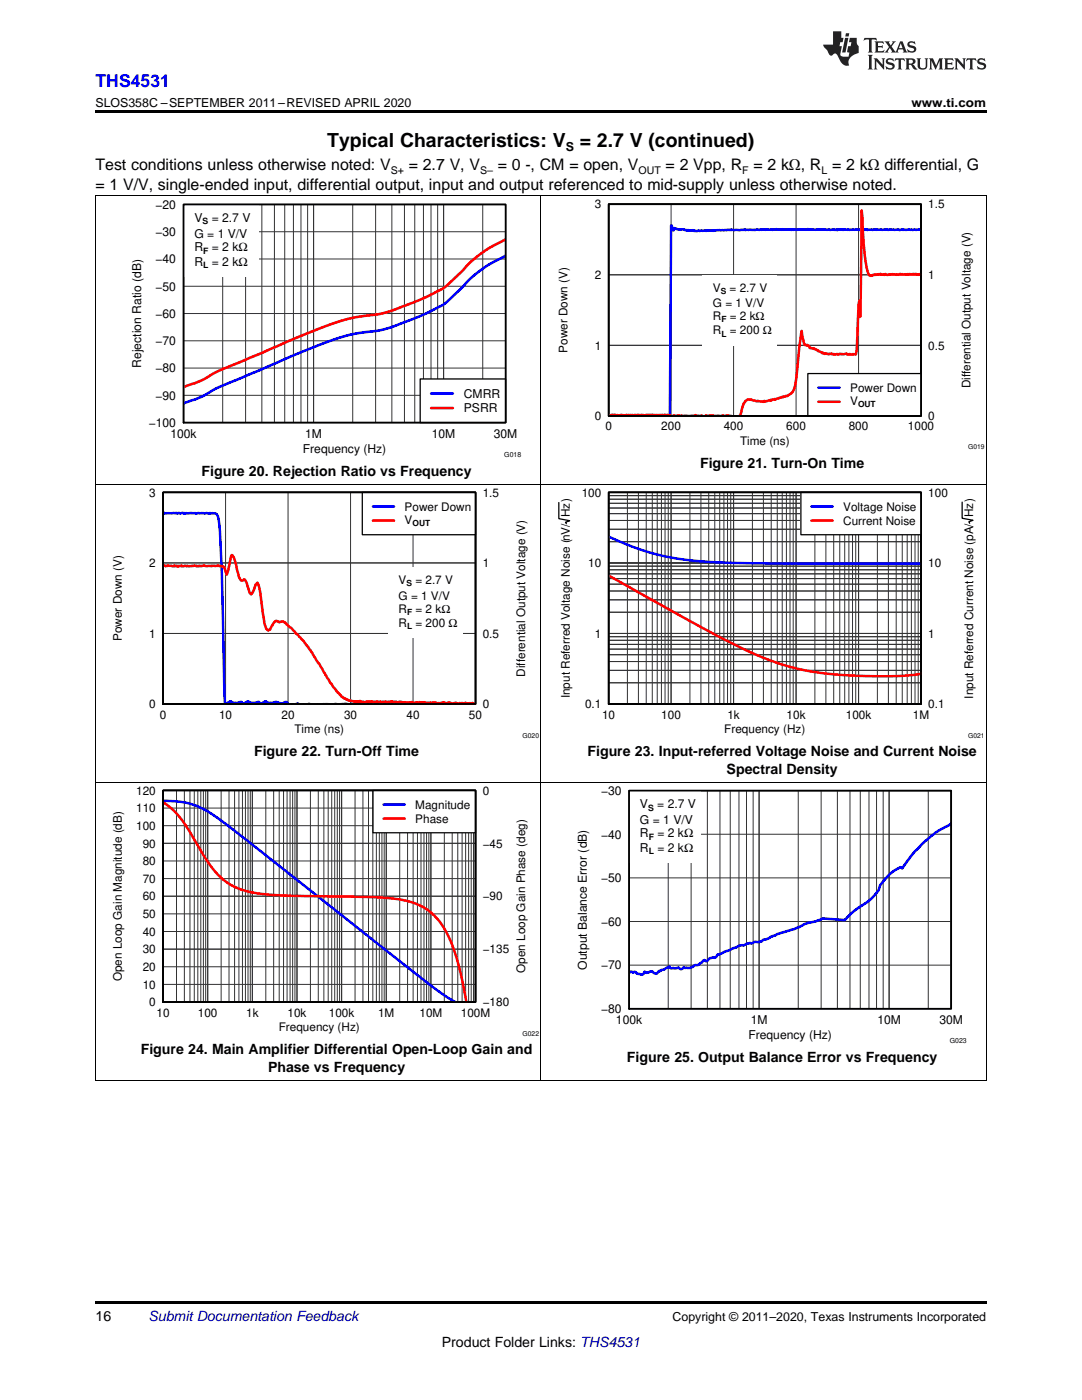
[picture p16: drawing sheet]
<svg xmlns="http://www.w3.org/2000/svg" width="216mm" height="279mm" viewBox="0 0 216 279" stroke-linecap="round" stroke-linejoin="round" font-family="sans-serif">
<defs><g id="words">
<g font-size="3.9">
<text x="65.3" y="29.3">Typical Characteristics: V</text>
<text x="115.7" y="29.3">= 2.7 V (continued)</text>
</g>
<text font-size="3.5" fill="#00f" x="19" y="17.3">THS4531</text>
<g font-size="3.2">
<text x="19" y="34">Test conditions unless otherwise noted: V</text>
<text x="81.6" y="34">= 2.7 V, V</text>
<text x="99.3" y="34">= 0 -, CM = open, V</text>
<text x="132.8" y="34">= 2 Vpp, R = 2 kΩ, R = 2 kΩ differential, G</text>
<text x="19" y="37.9">= 1 V/V, single-ended input, differential output, input and output referenced to mid-supply unless otherwise noted.</text>
</g>
<g font-size="2.8">
<text x="40.2" y="94.9">Figure 20. Rejection Ratio vs Frequency</text>
<text x="139.7" y="93.3">Figure 21. Turn-On Time</text>
<text x="50.7" y="150.8">Figure 22. Turn-Off Time</text>
<text x="117.2" y="150.8">Figure 23. Input-referred Voltage Noise and Current Noise</text>
<text x="145" y="154.4">Spectral Density</text>
<text x="28.1" y="210.3">Figure 24. Main Amplifier Differential Open-Loop Gain and</text>
<text x="53.5" y="213.9">Phase vs Frequency</text>
<text x="125.1" y="211.9">Figure 25. Output Balance Error vs Frequency</text>
<text x="19" y="263.6">16</text>
<text x="88.2" y="268.9">Product Folder Links: THS4531</text>
</g>
<text font-size="2.8" fill="#0000c8" x="29.6" y="263.6">Submit Documentation Feedback</text>
<g font-size="2.5">
<text x="19" y="21.4">SLOS358C –SEPTEMBER 2011–REVISED APRIL 2020</text>
<text x="181.9" y="21.4">www.ti.com</text>
<text x="112.9" y="30.1">S</text>
<text x="134.2" y="263.6">Copyright © 2011–2020, Texas Instruments Incorporated</text>
</g>
<g font-size="2.4">
<text x="31" y="41.7">−20</text>
<text x="31" y="47.1">−30</text>
<text x="38.8" y="44.3">V</text>
<text x="38.8" y="47.5">G = 1 V/V</text>
<text x="42.2" y="44.3">= 2.7 V</text>
<text x="31" y="52.6">−40</text>
<text x="38.8" y="50.2">R</text>
<text x="38.8" y="53.1">R</text>
<text x="42.3" y="50.2">= 2 kΩ</text>
<text x="42.3" y="53.1">= 2 kΩ</text>
<text x="31" y="58">−50</text>
<text x="31" y="63.4">−60</text>
<text x="31" y="68.9">−70</text>
<text x="28.2" y="73.4" transform="rotate(-90 28.2 73.4)">Rejection Ratio (dB)</text>
<text x="31" y="74.3">−80</text>
<text x="31" y="79.8">−90</text>
<text x="92.6" y="79.4">CMRR</text>
<text x="92.6" y="82.3">PSRR</text>
<text x="29.7" y="85.2">−100</text>
<text x="34" y="87.3">100k</text>
<text x="60.9" y="87.3">1M</text>
<text x="86.2" y="87.3">10M</text>
<text x="98.5" y="87.3">30M</text>
<text x="60.4" y="90.3">Frequency (Hz)</text>
<text x="119.9" y="158.7">−30</text>
<text x="127.7" y="161.3">V</text>
<text x="131.1" y="161.3">= 2.7 V</text>
<text x="119.9" y="167.4">−40</text>
<text x="127.7" y="164.5">G = 1 V/V</text>
<text x="127.7" y="167.1">R</text>
<text x="131.2" y="167.1">= 2 kΩ</text>
<text x="127.7" y="170">R</text>
<text x="131.2" y="170">= 2 kΩ</text>
<text x="119.9" y="176.1">−50</text>
<text x="119.9" y="184.8">−60</text>
<text x="117.1" y="193.5" transform="rotate(-90 117.1 193.5)">Output Balance Error (dB)</text>
<text x="119.9" y="193.5">−70</text>
<text x="119.9" y="202.2">−80</text>
<text x="122.9" y="204.3">100k</text>
<text x="149.3" y="207.3">Frequency (Hz)</text>
<text x="149.8" y="204.3">1M</text>
<text x="175.1" y="204.3">10M</text>
<text x="187.4" y="204.3">30M</text>
</g>
<g font-size="2.3">
<text x="118.7" y="41.6">3</text>
<text x="185.2" y="41.6">1.5</text>
<text x="118.7" y="55.7">2</text>
<text x="142.3" y="58.3">V</text>
<text x="145.6" y="58.3">= 2.7 V</text>
<text x="185.2" y="55.7">1</text>
<text x="142.3" y="61.3">G = 1 V/V</text>
<text x="142.3" y="63.9">R</text>
<text x="145.6" y="63.9">= 2 kΩ</text>
<text x="113.2" y="70.4" transform="rotate(-90 113.2 70.4)">Power Down (V)</text>
<text x="118.7" y="69.8">1</text>
<text x="142.3" y="66.7">R</text>
<text x="145.6" y="66.7">= 200 Ω</text>
<text x="185.2" y="69.8">0.5</text>
<text x="193.7" y="77.5" transform="rotate(-90 193.7 77.5)">Differential Output Voltage (V)</text>
<text x="118.7" y="83.8">0</text>
<text x="169.6" y="78.2">Power Down</text>
<text x="169.6" y="80.8">V</text>
<text x="185.2" y="83.8">0</text>
<text x="120.8" y="85.9">0</text>
<text x="132" y="85.9">200</text>
<text x="144.4" y="85.9">400</text>
<text x="147.7" y="88.8">Time (ns)</text>
<text x="156.9" y="85.9">600</text>
<text x="169.4" y="85.9">800</text>
<text x="181.2" y="85.9">1000</text>
<text x="29.8" y="99.1">3</text>
<text x="80.7" y="101.9">Power Down</text>
<text x="96.3" y="99.1">1.5</text>
<text x="116.1" y="99.1">100</text>
<text x="168.3" y="101.9">Voltage Noise</text>
<text x="185.2" y="99.1">100</text>
<text x="80.7" y="104.5">V</text>
<text x="168.3" y="104.7">Current Noise</text>
<text x="29.8" y="113.2">2</text>
<text x="96.3" y="113.2">1</text>
<text x="117.4" y="113.2">10</text>
<text x="185.2" y="113.2">10</text>
<text x="79.5" y="119.7">G = 1 V/V</text>
<text x="79.5" y="116.6">V</text>
<text x="82.9" y="116.6">= 2.7 V</text>
<text x="79.5" y="125.1">R</text>
<text x="79.5" y="122.3">R</text>
<text x="82.9" y="125.1">= 200 Ω</text>
<text x="82.9" y="122.3">= 2 kΩ</text>
<text x="24.3" y="127.9" transform="rotate(-90 24.3 127.9)">Power Down (V)</text>
<text x="29.8" y="127.3">1</text>
<text x="96.3" y="127.3">0.5</text>
<text x="118.7" y="127.3">1</text>
<text x="185.2" y="127.3">1</text>
<text x="104.8" y="135" transform="rotate(-90 104.8 135)">Differential Output Voltage (V)</text>
<text x="29.8" y="141.3">0</text>
<text x="31.9" y="143.4">0</text>
<text x="43.7" y="143.4">10</text>
<text x="56.2" y="143.4">20</text>
<text x="68.6" y="143.4">30</text>
<text x="81.1" y="143.4">40</text>
<text x="93.6" y="143.4">50</text>
<text x="96.3" y="141.3">0</text>
<text x="113.7" y="139.4" transform="rotate(-90 113.7 139.4)">Input Referred Voltage Noise (nV/ Hz)</text>
<text x="116.7" y="141.3">0.1</text>
<text x="120.1" y="143.4">10</text>
<text x="132" y="143.4">100</text>
<text x="145.1" y="143.4">1k</text>
<text x="157" y="143.4">10k</text>
<text x="168.8" y="143.4">100k</text>
<text x="182.2" y="143.4">1M</text>
<text x="185.2" y="141.3">0.1</text>
<text x="194.2" y="139.5" transform="rotate(-90 194.2 139.5)">Input Referred Current Noise (pA/ Hz)</text>
<text x="58.8" y="146.3">Time (ns)</text>
<text x="144.5" y="146.3">Frequency (Hz)</text>
<text x="27.2" y="158.6">120</text>
<text x="82.9" y="161.4">Magnitude</text>
<text x="96.3" y="158.6">0</text>
<text x="27.2" y="165.6">100</text>
<text x="27.2" y="162.1">110</text>
<text x="82.9" y="164.2">Phase</text>
<text x="28.5" y="172.7">80</text>
<text x="28.5" y="169.1">90</text>
<text x="96.3" y="169.1">−45</text>
<text x="28.5" y="179.7">60</text>
<text x="28.5" y="176.2">70</text>
<text x="96.3" y="179.7">−90</text>
<text x="28.5" y="183.2">50</text>
<text x="28.5" y="190.3">30</text>
<text x="28.5" y="186.7">40</text>
<text x="96.3" y="190.3">−135</text>
<text x="24.3" y="195.8" transform="rotate(-90 24.3 195.8)">Open Loop Gain Magnitude (dB)</text>
<text x="28.5" y="197.3">10</text>
<text x="28.5" y="193.8">20</text>
<text x="104.8" y="194.2" transform="rotate(-90 104.8 194.2)">Open Loop Gain Phase (deg)</text>
<text x="29.8" y="200.8">0</text>
<text x="31.2" y="202.9">10</text>
<text x="39.5" y="202.9">100</text>
<text x="49.1" y="202.9">1k</text>
<text x="57.4" y="202.9">10k</text>
<text x="65.6" y="202.9">100k</text>
<text x="75.4" y="202.9">1M</text>
<text x="83.7" y="202.9">10M</text>
<text x="92" y="202.9">100M</text>
<text x="96.3" y="200.8">−180</text>
<text x="55.6" y="205.8">Frequency (Hz)</text>
</g>
<g font-size="2.1">
<text x="78" y="34.6">S+</text>
<text x="95.8" y="34.6">S–</text>
<text x="127.4" y="34.6">OUT</text>
<text x="148.1" y="34.6">F</text>
<text x="163.9" y="34.6">L</text>
</g>
<g font-size="1.7">
<text x="40.4" y="44.8">S</text>
<text x="40.5" y="50.6">F</text>
<text x="40.5" y="53.5">L</text>
<text x="143.8" y="58.7">S</text>
<text x="144" y="64.3">F</text>
<text x="144" y="67.2">L</text>
<text x="171.2" y="81.2">OUT</text>
<text x="82.3" y="104.9">OUT</text>
<text x="81.1" y="117">S</text>
<text x="81.2" y="125.5">L</text>
<text x="81.2" y="122.7">F</text>
<text x="129.3" y="161.8">S</text>
<text x="129.4" y="167.6">F</text>
<text x="129.4" y="170.5">L</text>
</g>
<g font-size="1.4">
<text x="100.6" y="91.2">G018</text>
<text x="189.5" y="208.2">G023</text>
</g>
<g font-size="1.3">
<text x="193.2" y="89.7">G019</text>
<text x="104.3" y="147.2">G020</text>
<text x="193.2" y="147.2">G021</text>
<text x="104.3" y="206.7">G022</text>
</g>
</g></defs>
<path d="M19 259.7h177.8v.5h-177.8z" fill="#000"/>
<path d="M19.1 156.1v59.5M107.9 156.1v59.5M196.8 156.1v59.5M19 215.6h177.8" fill="none" stroke="#000" stroke-width=".2"/>
<path d="M125.5 157.8h64.3v43.5h-64.3z" fill="none" stroke="#000" stroke-width=".26"/>
<g fill="none" stroke="#333" stroke-width=".2">
<path d="M125.5 157.8h64.3v43.5h-64.3zM133.3 157.8v43.5M137.9 157.8v43.5M141.1 157.8v43.5M143.7 157.8v43.5M145.7 157.8v43.5M147.5 157.8v43.5M149 157.8v43.5M150.3 157.8v43.5M151.5 157.8v43.5M159.3 157.8v43.5M163.8 157.8v43.5"/>
<path d="M167.1 157.8v43.5M169.6 157.8v43.5M171.7 157.8v43.5M173.4 157.8v43.5M174.9 157.8v43.5M176.2 157.8v43.5M177.4 157.8v43.5M185.2 157.8v43.5M125.5 175.2h64.3M125.5 166.5h64.3M125.5 192.6h64.3M125.5 183.9h64.3"/>
</g>
<path d="M189.8 164.3l-.2 .2a24.8 24.8 0 0 0-9.6 8.8l-.2-.2a9.3 9.3 0 0 0-4.2 3.6 4.2 4.2 0 0 1-1.3 2.2l-1 1a18.2 18.2 0 0 0-4.7 3.7l-4.4-.3-1.3 .5-2.3 .6a19.5 19.5 0 0 1-5 1.9l-1.8 .7-1 .5-.6 .1-.2 .3-.8 .1a1.31 1.31 0 0 0-1.3 .3l-.2-.1-.8 .2a.96 .96 0 0 1-1.1 .3l-4.6 1.8-.6 .7-.5-.1a1.13 1.13 0 0 0-1 .7h-.3l-.2-.2-.8 .6a.9 .9 0 0 1-1 .4l-.3 .1a2.11 2.11 0 0 1-2.1 .3l-.5 .4-.5-.3-1.6 .2-.2-.4-1.1 .6-1 .3-.3 .3a.68 .68 0 0 1-1-.2l-.3-.1-1 .4-.3-.3-.2 .5-.3 .1-.8-.1-.7-.5-.3 .2-.3-.2h-.2l-.3 .3" fill="none" stroke="#00f" stroke-width=".52"/>
<path d="M125.5 157.8h14.3v14.5h-14.3z" fill="#fff"/>
<path d="M125.5 157.8h64.3v43.5h-64.3z" fill="none" stroke="#000" stroke-width=".35"/>
<path d="M32.5 157.7h62.4v42.3h-62.4z" fill="none" stroke="#000" stroke-width=".25"/>
<g fill="none" stroke="#333" stroke-width=".2">
<path d="M32.5 157.7h62.4v42.3h-62.4zM35.2 157.7v42.3M36.8 157.7v42.3M37.9 157.7v42.3M38.8 157.7v42.3M39.5 157.7v42.3M40.1 157.7v42.3M40.6 157.7v42.3M41 157.7v42.3M41.4 157.7v42.3M44.1 157.7v42.3M45.7 157.7v42.3"/>
<path d="M46.8 157.7v42.3M47.7 157.7v42.3M48.4 157.7v42.3M49 157.7v42.3M49.5 157.7v42.3M49.9 157.7v42.3M50.4 157.7v42.3M53 157.7v42.3M54.6 157.7v42.3M55.7 157.7v42.3M56.6 157.7v42.3M57.3 157.7v42.3"/>
<path d="M57.9 157.7v42.3M58.4 157.7v42.3M58.9 157.7v42.3M59.3 157.7v42.3M61.9 157.7v42.3M63.5 157.7v42.3M64.6 157.7v42.3M65.5 157.7v42.3M66.2 157.7v42.3M66.8 157.7v42.3M67.3 157.7v42.3M67.8 157.7v42.3"/>
<path d="M68.2 157.7v42.3M70.8 157.7v42.3M72.4 157.7v42.3M73.5 157.7v42.3M74.4 157.7v42.3M75.1 157.7v42.3M75.7 157.7v42.3M76.2 157.7v42.3M76.7 157.7v42.3M77.1 157.7v42.3M79.8 157.7v42.3M81.3 157.7v42.3"/>
<path d="M82.4 157.7v42.3M83.3 157.7v42.3M84 157.7v42.3M84.6 157.7v42.3M85.1 157.7v42.3M85.6 157.7v42.3M86 157.7v42.3M88.7 157.7v42.3M90.2 157.7v42.3M91.3 157.7v42.3M92.2 157.7v42.3M92.9 157.7v42.3"/>
<path d="M93.5 157.7v42.3M94 157.7v42.3M94.5 157.7v42.3M32.5 178.9h62.4M32.5 175.3h62.4M32.5 171.8h62.4M32.5 168.3h62.4M32.5 164.8h62.4M32.5 161.3h62.4M32.5 196.5h62.4M32.5 192.9h62.4M32.5 189.4h62.4"/>
<path d="M32.5 185.9h62.4M32.5 182.4h62.4"/>
</g>
<path d="M32.5 159.8l2.7 .1 2.2 .4a20.9 20.9 0 0 1 8.1 4.5l39.1 30.9 3.8 2.8 2.6 1.5" fill="none" stroke="#00f" stroke-width=".5"/>
<path d="M32.5 160.1a17.5 17.5 0 0 1 6.1 7.1l.8 1.5a20.6 20.6 0 0 0 6.1 7.5 20 20 0 0 0 10 2.5l19.1 .4 4 .2 2.7 .5a11.5 11.5 0 0 1 8.2 7.2 50.7 50.7 0 0 1 3.6 13" fill="none" stroke="#f00" stroke-width=".5"/>
<path d="M74.4 157.7h20.5v8.5h-20.5z" fill="#fff"/>
<path d="M32.5 98.3h62.4v42.2h-62.4zM74.4 157.7h20.5v8.5h-20.5z" fill="none" stroke="#000" stroke-width=".25"/>
<path d="M32.5 102.4l2.7-.1 .7 .2 .5-.2 .4 .2 .1-.1h1.1l1.1 .1 .5-.1 2.9 .1a.79 .79 0 0 1 1 .7l.1 .5a350.2 350.2 0 0 1 1 27.4l.3 9.4 1.1-.5a2.77 2.77 0 0 0 2.1 .1l.3 .4 1.1-.5a2.76 2.76 0 0 0 2.1 .1l.3 .4 1.1-.5a2.77 2.77 0 0 0 2.1 .1l.5 .1a1.14 1.14 0 0 0 1.4-.1h.1l.5 .5M59 140.6l.5-.2 .2 .2M61.5 140.6h.4M64.4 140.6h.9M65.4 140.6h.1M66.7 140.6h.4M67.4 140.6h.1M67.9 140.6h1.6M69.7 140.6h.2M94.8 140.5l-2.7-.1-.5 .1-.8-.1-.4 .1-1-.1-.4 .1-.6-.1h-1.5l-.1 .1-3.5-.1-1.9 .1-.4-.1-.1 .1-1.5-.1-.1 .1h-4.1l-.3-.1-1.3 .1-.3-.1-1 .1-.1-.1-.3 .1-1.7-.1-.2 .2M76.5 160.6h4.3" fill="none" stroke="#00f" stroke-width=".5"/>
<path d="M32.5 112.9l.3-.1 .2 .2 .5-.1 .9 .1 .3-.1 .1 .1 .1-.1 .3 .1 .1-.1 .1 .2 .9-.2 .4 .1 .2-.1 .8 .1 1.1-.1 .6 .1 1.4-.1 .3 .1 2.9-.1a1.01 1.01 0 0 1 1 1.2l.3 .6 1-3.9a4.4 4.4 0 0 1 1 2.7l.5 1.8a.55 .55 0 0 0 .3 .5 .55 .55 0 0 0 .7-.2 4.9 4.9 0 0 1 .9 2.5l.4 .5 .5-.8 .4-1.1 .4-.4 .1 .2a30.9 30.9 0 0 1 1 6.2l.4 2 .2 .7 .4 .4a2.12 2.12 0 0 0 1-1.3l.2-.3a.59 .59 0 0 1 1 0l.3-.1a1.03 1.03 0 0 1 1.2 .5l.9 .7 .9 1.1 .5 .3 2 2.4 2 3.2 .2 .2 2.1 3.7 1.7 2.1 1.2 1.1h.2l.3 .3 .1-.1 .3 .2h.3l.9 .3 .6-.2 .3 .2 .1-.2 .1 .2 .3-.1 .5 .2 .5-.1 .1-.1 .5 .1 .4-.1 .2 .1 1.5-.1 .3 .2 .7-.2 .3 .2 .2-.2 .8 .1 .1-.1 .3 .1 .5-.1 .3 .2 .5-.2 .5 .2 1.8-.1 .1 .2h.5l.9-.2 .8 .2 .2-.2 .1 .3 .1-.2 .8 .1 .7-.1 1.4 .2 .6-.2 .1 .1 .2-.1 .1 .1h.3a.87 .87 0 0 1 1 .1h.7l.1-.2a3.2 3.2 0 0 0 2 0l.1 .3 .4-.2 .6 .1 .3-.1 .1 .1h.4M76.5 163.4h4.3" fill="none" stroke="#f00" stroke-width=".5"/>
<path d="M32.5 157.7h62.4v42.3h-62.4z" fill="none" stroke="#000" stroke-width=".34"/>
<path d="M19.1 96.7v59.4M107.9 96.7v59.4M196.8 96.7v59.4M19 156.1h177.8" fill="none" stroke="#000" stroke-width=".2"/>
<path d="M32.5 98.3h62.4v42.2h-62.4zM45 98.3v42.2M57.5 98.3v42.2M69.9 98.3v42.2M82.4 98.3v42.2M32.5 112.3h62.4M32.5 126.4h62.4" fill="none" stroke="#333" stroke-width=".2"/>
<path d="M72.3 98.3h22.6v8.4h-22.6z" fill="#fff"/>
<path d="M72.3 98.3h22.6v8.4h-22.6z" fill="none" stroke="#000" stroke-width=".25"/>
<path d="M74.4 101.1h4.2" fill="none" stroke="#00f" stroke-width=".5"/>
<path d="M74.4 103.9h4.2" fill="none" stroke="#f00" stroke-width=".5"/>
<path d="M77.4 113.2h15v14.1h-15z" fill="#fff"/>
<path d="M32.5 98.3h62.4v42.2h-62.4z" fill="none" stroke="#000" stroke-width=".34"/>
<path d="M121.4 98.3h62.4v42.2h-62.4zM111.5 100.3v3.2l2.2 .4-.9 .3 .2 .3M192 100.2v3.2l2.2 .4-.9 .3 .2 .3" fill="none" stroke="#000" stroke-width=".25"/>
<g fill="none" stroke="#333" stroke-width=".2">
<path d="M121.4 98.3h62.4v42.2h-62.4zM121.4 99.6h62.4M121.4 98.9h62.4M125.2 98.3v42.2M127.4 98.3v42.2M128.9 98.3v42.2M130.2 98.3v42.2M131.1 98.3v42.2M132 98.3v42.2M132.7 98.3v42.2M133.3 98.3v42.2M133.9 98.3v42.2"/>
<path d="M137.7 98.3v42.2M139.9 98.3v42.2M141.4 98.3v42.2M142.6 98.3v42.2M143.6 98.3v42.2M144.4 98.3v42.2M145.2 98.3v42.2M145.8 98.3v42.2M146.4 98.3v42.2M150.1 98.3v42.2M152.3 98.3v42.2M153.9 98.3v42.2"/>
<path d="M155.1 98.3v42.2M156.1 98.3v42.2M156.9 98.3v42.2M157.6 98.3v42.2M158.3 98.3v42.2M158.8 98.3v42.2M162.6 98.3v42.2M164.8 98.3v42.2M166.4 98.3v42.2M167.6 98.3v42.2M168.6 98.3v42.2M169.4 98.3v42.2"/>
<path d="M170.1 98.3v42.2M170.7 98.3v42.2M171.3 98.3v42.2M175.1 98.3v42.2M177.3 98.3v42.2M178.8 98.3v42.2M180 98.3v42.2M181 98.3v42.2M181.9 98.3v42.2M182.6 98.3v42.2M183.2 98.3v42.2M121.4 119.7h62.4"/>
<path d="M121.4 117.9h62.4M121.4 116.6h62.4M121.4 115.5h62.4M121.4 114.5h62.4M121.4 113.7h62.4M121.4 113h62.4M121.4 112.3h62.4M121.4 108.1h62.4M121.4 105.6h62.4M121.4 103.9h62.4M121.4 102.5h62.4M121.4 101.4h62.4"/>
<path d="M121.4 100.4h62.4M121.4 136.3h62.4M121.4 133.8h62.4M121.4 132h62.4M121.4 130.7h62.4M121.4 129.5h62.4M121.4 128.6h62.4M121.4 127.8h62.4M121.4 127.1h62.4M121.4 126.4h62.4M121.4 122.2h62.4"/>
</g>
<path d="M121.4 107.1l4.7 2 4.4 1.4 4 .9 4.4 .5 10.6 .5 34.3 .1v.1" fill="none" stroke="#00f" stroke-width=".5"/>
<path d="M121.4 114.8l22.8 12.6 6.5 3.2 5.3 2 5.7 1.4 6.2 .7 9.7 .3 3.7-.2 2.5-.3" fill="none" stroke="#f00" stroke-width=".5"/>
<path d="M159.8 98.3h24v8.4h-24z" fill="#fff"/>
<path d="M159.8 98.3h24v8.4h-24z" fill="none" stroke="#000" stroke-width=".25"/>
<path d="M161.9 101.1h4.2" fill="none" stroke="#00f" stroke-width=".5"/>
<path d="M161.9 103.9h4.2" fill="none" stroke="#f00" stroke-width=".5"/>
<path d="M121.4 98.3h62.4v42.2h-62.4z" fill="none" stroke="#000" stroke-width=".34"/>
<path d="M19.1 39.2v57.5M107.9 39.2v57.5M196.8 39.2v57.5M19 96.6h177.8" fill="none" stroke="#000" stroke-width=".2"/>
<path d="M36.6 40.8h64.3v43.5h-64.3z" fill="none" stroke="#000" stroke-width=".26"/>
<g fill="none" stroke="#333" stroke-width=".2">
<path d="M36.6 40.8h64.3v43.5h-64.3zM36.6 57.1h64.3M36.6 51.7h64.3M36.6 46.2h64.3M44.4 40.8v43.5M49 40.8v43.5M52.2 40.8v43.5M54.8 40.8v43.5M56.8 40.8v43.5M58.6 40.8v43.5M60.1 40.8v43.5M61.4 40.8v43.5"/>
<path d="M62.6 40.8v43.5M70.4 40.8v43.5M74.9 40.8v43.5M78.2 40.8v43.5M80.7 40.8v43.5M82.8 40.8v43.5M84.5 40.8v43.5M86 40.8v43.5M87.3 40.8v43.5M88.5 40.8v43.5M96.3 40.8v43.5M36.6 78.9h64.3"/>
<path d="M36.6 73.5h64.3M36.6 68h64.3M36.6 62.6h64.3"/>
</g>
<path d="M100.9 51l-1.5 .8a24.1 24.1 0 0 0-7.8 6.1 14.8 14.8 0 0 1-4.9 3.8l-3.1 1.5-5.7 2.2-2.4 .6-5.1 .7-5 1.5-7.2 2.9-15.3 6.6a22.9 22.9 0 0 1-6.3 2.8" fill="none" stroke="#00f" stroke-width=".52"/>
<path d="M100.9 47.7l-1.5 .8a24.1 24.1 0 0 0-7.8 6.2 14.8 14.8 0 0 1-4.9 3.7l-2.9 1.4-5.9 2.3-2.4 .6-5.1 .7-5 1.5-7 2.8-15.5 6.7a22.7 22.7 0 0 1-6.3 2.9" fill="none" stroke="#f00" stroke-width=".52"/>
<path d="M83.8 75.6h17.1v8.7h-17.1z" fill="#fff"/>
<path d="M83.8 75.6h17.1v8.7h-17.1z" fill="none" stroke="#000" stroke-width=".26"/>
<path d="M86 78.5h4.4" fill="none" stroke="#00f" stroke-width=".52"/>
<path d="M86 81.4h4.4" fill="none" stroke="#f00" stroke-width=".52"/>
<path d="M36.6 40.8h15v14.5h-15z" fill="#fff"/>
<path d="M36.6 40.8h64.3v43.5h-64.3z" fill="none" stroke="#000" stroke-width=".35"/>
<path d="M121.4 40.8h62.4v42.2h-62.4z" fill="none" stroke="#000" stroke-width=".25"/>
<path d="M121.4 40.8h62.4v42.2h-62.4zM121.4 54.8h62.4M133.9 40.8v42.2M146.4 40.8v42.2M158.8 40.8v42.2M171.3 40.8v42.2M121.4 68.9h62.4" fill="none" stroke="#333" stroke-width=".2"/>
<path d="M183.7 45.9l-9.4-.1-1.2 .1-.7-.1-.8 .1-.8-.2-.2 .2-1.3-.1-.1 .1-.6-.2-.4 .2-.7-.1-.4 .2-.1-.2-5.7 .1-.1-.2-.4 .2-1.5-.2-.2 .2-.6-.1-.7 .1-.1-.2-1.5 .2-.1-.2-.1 .2-1.1-.2-.8 .2-2.4-.1-.2 .1-.4-.1-2.4 .1-.1-.1-1.1 .2-2.4-.2-.1 .2h-2.6l-.1 .1-1.2-.1-.2 .1-.9-.1-.4 .1-.2-.1-.4 .1h-.6l-.1-.2-.9 .1-.1-.1-.1 .1-.7-.2h-1.1l-.9-.3-.1 .5h-.1l-.3-1h-.1l-.2 37.9-.5-.1-4.8 .2-.1-.2h-1.1l-.5 .2-1.3-.2-1 .1-1.6-.1-1.4 .1" fill="none" stroke="#00f" stroke-width=".5"/>
<g fill="none" stroke="#f00" stroke-width=".5">
<path d="M183.7 54.7l-.5 .2-.4-.2-1 .1-.6-.1-.4 .1-1.3-.1-.2 .1-1.1-.1-1.1 .2-.4-.2-.3 .2-.6-.1-.1-.2-.1 .2-.3-.1-.4 .2-.7-.1-.1 .2-.7-.1a13.6 13.6 0 0 1-1-5.2l-.5-7.7-.2 21.1-.1 .2-.2-3.2-.6 10.6-.1 .1-.5-.1-.4 .1-.2-.2-.5 .2-.2-.2-2.2 .2-.7-.2-.5 .1-.2-.1a2.98 2.98 0 0 1-2-.6l-.1 .1-.1-.2-.6-.2-.2-.2-.1 .1-.6-.1-.1-.4-.4-.3-.1 .1h-.4l-.5-1.7-.1-1.2-.5 3.4a40.2 40.2 0 0 1-1.2 8.4 1.76 1.76 0 0 1-1.1 1.1l-2.1 .6-.4 .3-.1-.2-.7 .3-.2-.1-.1 .2-.9 .1-.2-.1-.3 .2-1.8-.3a1.44 1.44 0 0 0-2.2 1l-.3 1.5-.4 .6M121.4 82.8l.3 .1 1-.1 .9 .1 .3-.1 .4 .2 .8-.2 .2 .1 .3-.1 .1 .2 .1-.2 .1 .1 1.4-.1 .2 .2 .4-.2 .6 .1 1.7-.1 .7 .1 1.8-.1 .3 .1 .7-.1 .1 .2M134.2 83l.2-.1 .1 .1M134.6 83l.1-.1 .3 .1 .5-.1 .4 .1M135.9 83l.3-.1v.1M136.4 83h.2M136.7 83h.7M137.6 83h1l.2-.2 .1 .2 1.1-.1 .3 .1M140.6 83h.1M140.8 83l.1-.1 .4 .1M141.4 83l.4-.1 1.7 .1M143.6 83h.2"/>
<path d="M143.9 83l.2-.1 .5 .1M144.8 83l.3-.1 .6 .1M145.8 83h.2"/>
</g>
<path d="M161.2 74.5h22.6v8.5h-22.6z" fill="#fff"/>
<path d="M161.2 74.5h22.6v8.5h-22.6z" fill="none" stroke="#000" stroke-width=".25"/>
<path d="M163.3 77.4h4.2" fill="none" stroke="#00f" stroke-width=".5"/>
<path d="M163.3 80.2h4.2" fill="none" stroke="#f00" stroke-width=".5"/>
<path d="M140.1 54.8h15v14.1h-15z" fill="#fff"/>
<path d="M121.4 40.8h62.4v42.2h-62.4z" fill="none" stroke="#000" stroke-width=".34"/>
<path d="M19 39.1h177.8" fill="none" stroke="#000" stroke-width=".2"/>
<path d="M19 22h177.8v.5h-177.8z" fill="#000"/>
<g fill="#231f20">
<path d="M172.5 7.6l-.1 .5 .4-.2h.6v.1v2.1l-.2 .4h.9l-.2-.4v-2.1l.1-.1h.5l.5 .2-.2-.5zM174.5 8.3l.2 .3v1.5l-.2 .4h1.8l.2-.6a1.04 1.04 0 0 1-1.3 .2v-.7h.6l.3 .2v-.6l-.3 .2h-.6v-.6l.8-.1 .4 .3-.2-.5zM176.5 8.3l.9 1.1-.9 1.1h.8l-.2-.2 .4-.7 .5 .7-.2 .2h1.5l-.2-.2 .2-.4h.9l.1 .4-.2 .2h1l-.3-.3-.7-1.9h-.5l-.9 2-.8-1 .9-1h-.8l.1 .3-.4 .5-.3-.6 .1-.2zM179.7 8.6l.4 1h-.7zM181.3 8.4a.63 .63 0 0 0-.2 .7 .63 .63 0 0 0 .6 .4l.6 .2 .1 .2a.75 .75 0 0 1-.7 .4 .75 .75 0 0 1-.6-.5l.1 .7 .1-.1a1.11 1.11 0 0 0 1.5-.6 1.13 1.13 0 0 0-1.2-.8l-.1-.4a1.04 1.04 0 0 1 1.2 .2l-.2-.5-.2 .1-.4-.2zM173.2 10.9l.2 .4v2.2l-.2 .4h1l-.3-.4v-2.2l.3-.4zM174.3 11.6l.3 .4v1.5l-.3 .4h.8l-.2-.4v-1.3l1.5 1.7v-1.9l.2-.4h-.7l.2 .4v.9l-1.1-1.3zM177 11.8a.62 .62 0 0 0-.2 .7 .62 .62 0 0 0 .6 .4l.6 .1 .1 .3a.76 .76 0 0 1-.7 .3 .76 .76 0 0 1-.7-.4l.2 .7 .1-.1a1.11 1.11 0 0 0 1.5-.6 1.13 1.13 0 0 0-1.2-.8l-.1-.4a1.04 1.04 0 0 1 1.2 .2l-.2-.6-.2 .1-.5-.1zM178.7 11.6l-.2 .6a.61 .61 0 0 1 .8-.3v1.6l-.2 .4h.9l-.2-.4v-1.6a.63 .63 0 0 1 .7 .3l-.1-.6zM180.6 11.6l.3 .4v1.5l-.3 .4h1l-.2-.2-.1-.8 .6 .2a.76 .76 0 0 0 1.2 .7l-1-1a.58 .58 0 0 0 .6-.5 .58 .58 0 0 0-.5-.6zM181.4 11.9h.1a.45 .45 0 0 1 .5 .1 .45 .45 0 0 1 .1 .5l-.8 .2zM182.9 11.6l.2 .2a2.17 2.17 0 0 0 .3 1.9 .99 .99 0 0 0 1.6-.6v-1.1l.2-.4h-.7l.2 .2a1.92 1.92 0 0 1-.2 1.8 .6 .6 0 0 1-.9-.5v-1.1l.2-.4zM185.4 11.6l.2 .4v1.5l-.2 .4h.7l-.2-.4v-1.4l.8 1.8 .8-1.8v1.4l-.2 .4h.9l-.2-.4v-1.5l.2-.4h-.8l-.6 1.5-.6-1.5zM188.4 11.6l.2 .4v1.5l-.2 .4h1.8l.1-.6a1.04 1.04 0 0 1-1.2 .1v-.6h.5l.4 .2v-.6l-.4 .2h-.5v-.7h.8l.3 .3-.1-.6zM190.5 11.6l.2 .4v1.5l-.2 .4h.7l-.2-.4v-1.3l1.5 1.7v-1.9l.2-.4h-.7l.2 .4v.9l-1.1-1.3zM192.9 11.6l-.1 .6a.61 .61 0 0 1 .7-.3l.1 1.6-.3 .4h1l-.3-.4 .1-1.6a.63 .63 0 0 1 .7 .3l-.1-.6zM195.2 11.8a.62 .62 0 0 0-.2 .7 .62 .62 0 0 0 .6 .4l.6 .1 .1 .3a.76 .76 0 0 1-.7 .3 .76 .76 0 0 1-.6-.4l.1 .7 .1-.1a1.11 1.11 0 0 0 1.6-.6 1.13 1.13 0 0 0-1.3-.8l-.1-.4a1.04 1.04 0 0 1 1.2 .2l-.1-.6-.2 .1-.5-.1z"/>
<path d="M166.2 6.3v2.6h-1.9v.4l.8 .9a.91 .91 0 0 0 1 .8 .56 .56 0 0 1 .5-.3 .56 .56 0 0 1 .5 .3l.4 .8a1.53 1.53 0 0 0 1.9 1.2 1.54 1.54 0 0 1 1-2.1l.9-.3v-1.4a1.52 1.52 0 0 1-.4-1.6h-1.3l-.2 .8h.5l-.2 .8h-.5l-.1 1v.2l.4 .1-.2 .8a1.93 1.93 0 0 1-1.6-.3l.3-1.8h-.5l.2-.8h.4l.2-.8h-.4v-1.3zM168.6 7.6l-.6 2.9h.7l.6-2.9zM168.8 6.6l-.1 .7h.6l.2-.7z"/>
</g>
<use href="#words"/>
</svg>
